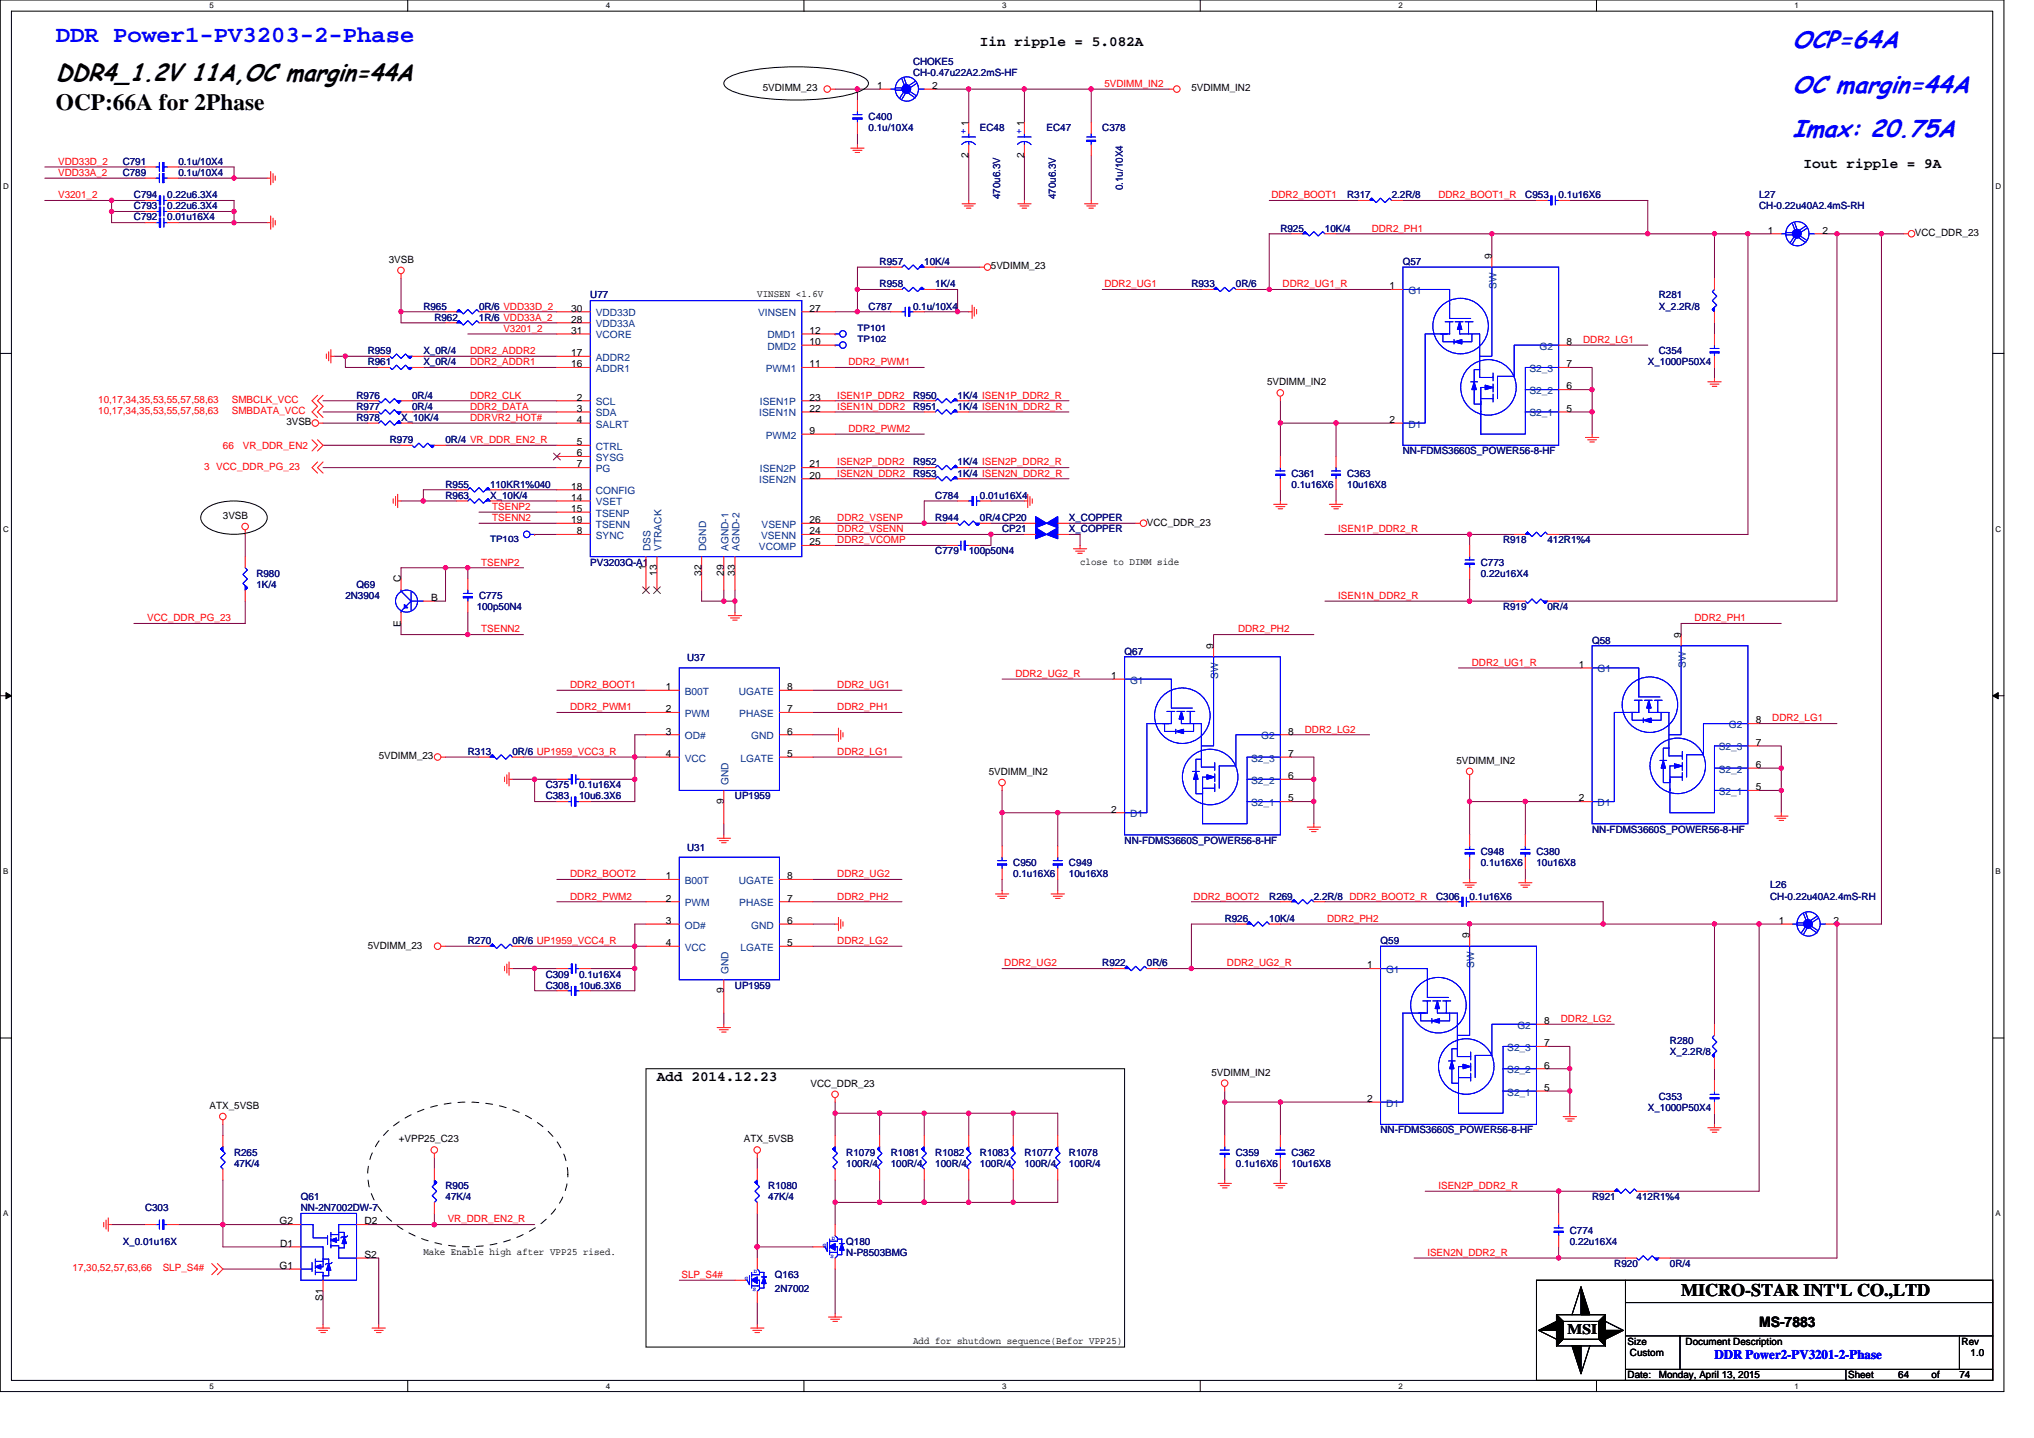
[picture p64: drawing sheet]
<svg xmlns="http://www.w3.org/2000/svg" width="297mm" height="210mm" viewBox="0 0 297 210" stroke-linecap="round" stroke-linejoin="round" font-family="sans-serif">
<defs><g id="words">
<text font-size="3.6" x="8.2" y="11.9">DDR4_1.2V 11A,OC margin=44A</text>
<g font-size="3.6" fill="#00f">
<text x="261.8" y="7">OCP=64A</text>
<text x="261.8" y="13.5">OC margin=44A</text>
<text x="261.8" y="20">Imax: 20.75A</text>
</g>
<text font-size="3.4" fill="#00f" x="8.2" y="6.1">DDR Power1-PV3203-2-Phase</text>
<text font-size="3.4" x="8.2" y="16.1">OCP:66A for 2Phase</text>
<text font-size="2.6" x="245.5" y="189.3">MICRO-STAR INT'L CO.,LTD</text>
<g font-size="2.1">
<text x="143.1" y="6.6">Iin ripple = 5.082A</text>
<text x="263.4" y="24.5">Iout ripple = 9A</text>
<text x="95.9" y="157.8">Add 2014.12.23</text>
<text x="228.9" y="194.9">MSI</text>
<text x="256.9" y="193.8">MS-7883</text>
</g>
<text font-size="1.9" fill="#00f" x="250.4" y="198.5">DDR Power2-PV3201-2-Phase</text>
<g font-size="1.5" fill="#000080">
<text x="133.3" y="9.4">CHOKE5</text>
<text x="133.3" y="11.1">CH-0.47u22A2.2mS-HF</text>
<text x="126.8" y="17.6">C400</text>
<text x="126.8" y="19.2">0.1u/10X4</text>
<text x="143.1" y="19.2">EC48</text>
<text x="152.8" y="19.2">EC47</text>
<text x="161" y="19.2">C378</text>
<text x="17.9" y="25.7">C789</text>
<text x="17.9" y="24.1">C791</text>
<text x="19.6" y="29">C794</text>
<text x="24.4" y="29">0.22u6.3X4</text>
<text x="26.1" y="25.7">0.1u/10X4</text>
<text x="26.1" y="24.1">0.1u/10X4</text>
<text x="146.1" y="29.1" transform="rotate(-90 146.1 29.1)">470u6.3V</text>
<text x="154.2" y="29.1" transform="rotate(-90 154.2 29.1)">470u6.3V</text>
<text x="164" y="27.8" transform="rotate(-90 164 27.8)">0.1u/10X4</text>
<text x="196.7" y="29">R317</text>
<text x="203.2" y="29">2.2R/8</text>
<text x="222.8" y="29">C953</text>
<text x="227.6" y="29">0.1u16X6</text>
<text x="256.9" y="29">L27</text>
<text x="19.6" y="30.6">C793</text>
<text x="19.6" y="32.2">C792</text>
<text x="24.4" y="30.6">0.22u6.3X4</text>
<text x="24.4" y="32.2">0.01u16X4</text>
<text x="187" y="33.8">R925</text>
<text x="193.5" y="33.8">10K/4</text>
<text x="256.9" y="30.6">CH-0.22u40A2.4mS-RH</text>
<text x="128.5" y="38.7">R957</text>
<text x="128.5" y="42">R958</text>
<text x="135" y="38.7">10K/4</text>
<text x="136.6" y="42">1K/4</text>
<text x="174" y="42">R933</text>
<text x="180.5" y="42">0R/6</text>
<text x="204.9" y="38.7">Q57</text>
<text x="61.8" y="45.2">R965</text>
<text x="63.4" y="46.8">R962</text>
<text x="70" y="46.8">1R/6 VDD33A_2</text>
<text x="70" y="45.2">0R/6 VDD33D_2</text>
<text x="86.2" y="43.6">U77</text>
<text x="126.8" y="45.2">C787</text>
<text x="133.3" y="45.2">0.1u/10X4</text>
<text x="242.2" y="43.6">R281</text>
<text x="242.2" y="45.2">X_2.2R/8</text>
<text x="53.7" y="53.3">R961</text>
<text x="53.7" y="51.7">R959</text>
<text x="61.8" y="53.3">X_0R/4</text>
<text x="61.8" y="51.7">X_0R/4</text>
<text x="240.6" y="53.3">X_1000P50X4</text>
<text x="242.2" y="51.7">C354</text>
<text x="52.1" y="59.8">R977</text>
<text x="52.1" y="58.2">R976</text>
<text x="60.2" y="59.8">0R/4</text>
<text x="60.2" y="58.2">0R/4</text>
<text x="133.3" y="59.8">R951</text>
<text x="133.3" y="58.2">R950</text>
<text x="139.8" y="59.8">1K/4 ISEN1N_DDR2_R</text>
<text x="139.8" y="58.2">1K/4 ISEN1P_DDR2_R</text>
<text x="52.1" y="61.5">R978</text>
<text x="56.9" y="64.7">R979</text>
<text x="58.6" y="61.5">X_10K/4</text>
<text x="65.1" y="64.7">0R/4 VR_DDR_EN2_R</text>
<text x="65.1" y="71.2">R955</text>
<text x="71.6" y="71.2">110KR1%040</text>
<text x="133.3" y="68">R952</text>
<text x="133.3" y="69.6">R953</text>
<text x="139.8" y="68">1K/4 ISEN2P_DDR2_R</text>
<text x="139.8" y="69.6">1K/4 ISEN2N_DDR2_R</text>
<text x="188.6" y="69.6">C361</text>
<text x="188.6" y="71.2">0.1u16X6</text>
<text x="196.7" y="69.6">C363</text>
<text x="196.7" y="71.2">10u16X8</text>
<text x="204.9" y="66.3">NN-FDMS3660S_POWER56-8-HF</text>
<text x="65.1" y="72.8">R963</text>
<text x="71.6" y="72.8">X_10K/4</text>
<text x="136.6" y="76.1">R944</text>
<text x="136.6" y="72.8">C784</text>
<text x="143.1" y="76.1">0R/4CP20</text>
<text x="143.1" y="72.8">0.01u16X4</text>
<text x="146.3" y="77.7">CP21</text>
<text x="156.1" y="77.7">X_COPPER</text>
<text x="156.1" y="76.1">X_COPPER</text>
<text x="86.2" y="82.6">PV3203Q-A1</text>
<text x="136.6" y="81">C779</text>
<text x="141.5" y="81">100p50N4</text>
<text x="216.3" y="82.6">C773</text>
<text x="219.5" y="79.4">R918</text>
<text x="226" y="79.4">412R1%4</text>
<text x="37.4" y="84.2">R980</text>
<text x="37.4" y="85.9">1K/4</text>
<text x="50.4" y="87.5">2N3904</text>
<text x="52.1" y="85.9">Q69</text>
<text x="69.6" y="89.1">100p50N4</text>
<text x="70" y="87.5">C775</text>
<text x="216.3" y="84.2">0.22u16X4</text>
<text x="219.5" y="89.1">R919</text>
<text x="226" y="89.1">0R/4</text>
<text x="164.2" y="95.6">Q67</text>
<text x="232.5" y="94">Q58</text>
<text x="100.3" y="96.6">U37</text>
<text x="68.3" y="110.2">R313</text>
<text x="74.8" y="110.2">0R/6 UP1959_VCC3_R</text>
<text x="79.7" y="115.1">C375</text>
<text x="79.7" y="116.7">C383</text>
<text x="84.6" y="115.1">0.1u16X4</text>
<text x="84.6" y="116.7">10u6.3X6</text>
<text x="107.3" y="116.7">UP1959</text>
<text x="100.3" y="124.2">U31</text>
<text x="164.2" y="123.2">NN-FDMS3660S_POWER56-8-HF</text>
<text x="216.3" y="124.9">C948</text>
<text x="224.4" y="124.9">C380</text>
<text x="232.5" y="121.6">NN-FDMS3660S_POWER56-8-HF</text>
<text x="148" y="126.5">C950</text>
<text x="148" y="128.1">0.1u16X6</text>
<text x="156.1" y="126.5">C949</text>
<text x="156.1" y="128.1">10u16X8</text>
<text x="185.4" y="131.4">R269</text>
<text x="191.9" y="131.4">2.2R/8 DDR2_BOOT2_R</text>
<text x="209.7" y="131.4">C306</text>
<text x="214.6" y="131.4">0.1u16X6</text>
<text x="216.3" y="126.5">0.1u16X6</text>
<text x="224.4" y="126.5">10u16X8</text>
<text x="258.5" y="129.7">L26</text>
<text x="258.5" y="131.4">CH-0.22u40A2.4mS-RH</text>
<text x="68.3" y="137.9">R270</text>
<text x="74.8" y="137.9">0R/6 UP1959_VCC4_R</text>
<text x="178.9" y="134.6">R926</text>
<text x="185.4" y="134.6">10K/4</text>
<text x="201.6" y="137.9">Q59</text>
<text x="79.7" y="142.7">C309</text>
<text x="84.6" y="142.7">0.1u16X4</text>
<text x="161" y="141.1">R922</text>
<text x="167.5" y="141.1">0R/6</text>
<text x="79.7" y="144.4">C308</text>
<text x="84.6" y="144.4">10u6.3X6</text>
<text x="107.3" y="144.4">UP1959</text>
<text x="243.9" y="152.5">R280</text>
<text x="243.9" y="154.1">X_2.2R/8</text>
<text x="242.2" y="160.6">C353</text>
<text x="201.6" y="165.5">NN-FDMS3660S_POWER56-8-HF</text>
<text x="240.6" y="162.2">X_1000P50X4</text>
<text x="34.2" y="168.8">R265</text>
<text x="34.2" y="170.4">47K/4</text>
<text x="65.1" y="173.6">R905</text>
<text x="112.2" y="173.6">R1080</text>
<text x="123.6" y="168.8">R1079</text>
<text x="123.6" y="170.4">100R/4</text>
<text x="130.1" y="168.8">R1081</text>
<text x="130.1" y="170.4">100R/4</text>
<text x="136.6" y="168.8">R1082</text>
<text x="136.6" y="170.4">100R/4</text>
<text x="143.1" y="168.8">R1083</text>
<text x="143.1" y="170.4">100R/4</text>
<text x="149.6" y="168.8">R1077</text>
<text x="149.6" y="170.4">100R/4</text>
<text x="156.1" y="168.8">R1078</text>
<text x="156.1" y="170.4">100R/4</text>
<text x="180.5" y="168.8">C359</text>
<text x="180.5" y="170.4">0.1u16X6</text>
<text x="188.6" y="168.8">C362</text>
<text x="188.6" y="170.4">10u16X8</text>
<text x="21.2" y="176.9">C303</text>
<text x="43.9" y="175.3">Q61</text>
<text x="43.9" y="176.9">NN-2N7002DW-7</text>
<text x="65.1" y="175.3">47K/4</text>
<text x="112.2" y="175.3">47K/4</text>
<text x="232.5" y="175.3">R921</text>
<text x="239" y="175.3">412R1%4</text>
<text x="17.9" y="181.8">X_0.01u16X</text>
<text x="123.6" y="181.8">Q180</text>
<text x="123.6" y="183.4">N-P8503BMG</text>
<text x="229.3" y="180.1">C774</text>
<text x="229.3" y="181.8">0.22u16X4</text>
<text x="235.8" y="185">R920</text>
<text x="243.9" y="185">0R/4</text>
<text x="113.2" y="186.6">Q163</text>
<text x="113.2" y="188.6">2N7002</text>
</g>
<g font-size="1.5">
<text x="111.4" y="13.4">5VDIMM_23</text>
<text x="128.1" y="13">1</text>
<text x="136.1" y="13">2</text>
<text x="174" y="13.4">5VDIMM_IN2</text>
<text x="141.5" y="23.1" transform="rotate(-90 141.5 23.1)">2</text>
<text x="149.6" y="23.1" transform="rotate(-90 149.6 23.1)">2</text>
<text x="258.2" y="34.1">1</text>
<text x="266.2" y="34.1">2</text>
<text x="279.7" y="34.5">VCC_DDR_23</text>
<text x="56.8" y="38.4">3VSB</text>
<text x="144.7" y="39.3">5VDIMM_23</text>
<text x="217.8" y="37.9" transform="rotate(-90 217.8 37.9)">9</text>
<text x="83.4" y="45.5">30</text>
<text x="83.4" y="47.1">28</text>
<text x="110.6" y="43.4">VINSEN &lt;1.6V</text>
<text x="118.2" y="45.5">27</text>
<text x="202.9" y="42.2">1</text>
<text x="83.4" y="52">17</text>
<text x="83.4" y="53.6">16</text>
<text x="83.4" y="48.7">31</text>
<text x="118.2" y="53.6">11</text>
<text x="118.2" y="50.4">10</text>
<text x="118.2" y="48.7">12</text>
<text x="228.8" y="53.6">7</text>
<text x="228.8" y="50.4">8</text>
<text x="84.2" y="58.5">2</text>
<text x="118.2" y="58.5">23</text>
<text x="185" y="56.3">5VDIMM_IN2</text>
<text x="228.8" y="56.9">6</text>
<text x="41.8" y="62.1">3VSB</text>
<text x="84.2" y="61.8">4</text>
<text x="84.2" y="65">5</text>
<text x="84.2" y="60.1">3</text>
<text x="118.2" y="63.4">9</text>
<text x="118.2" y="60.1">22</text>
<text x="202.9" y="61.8">2</text>
<text x="228.8" y="60.1">5</text>
<text x="83.4" y="71.5">18</text>
<text x="84.2" y="68.3">7</text>
<text x="84.2" y="66.6">6</text>
<text x="118.2" y="68.3">21</text>
<text x="118.2" y="69.9">20</text>
<text x="32.6" y="75.8">3VSB</text>
<text x="83.4" y="76.4">19</text>
<text x="83.4" y="74.8">15</text>
<text x="83.4" y="73.1">14</text>
<text x="118.2" y="76.4">26</text>
<text x="167.5" y="76.8">VCC_DDR_23</text>
<text x="84.2" y="78">8</text>
<text x="94.3" y="83.2" transform="rotate(-90 94.3 83.2)">1</text>
<text x="118.2" y="78">24</text>
<text x="118.2" y="79.6">25</text>
<text x="157.7" y="82.4">close to DIMM side</text>
<text x="58.5" y="85" transform="rotate(-90 58.5 85)">C</text>
<text x="63" y="87.8">B</text>
<text x="95.9" y="84.1" transform="rotate(-90 95.9 84.1)">13</text>
<text x="102.4" y="84.1" transform="rotate(-90 102.4 84.1)">32</text>
<text x="105.7" y="84.1" transform="rotate(-90 105.7 84.1)">29</text>
<text x="107.3" y="84.1" transform="rotate(-90 107.3 84.1)">33</text>
<text x="58.5" y="91.5" transform="rotate(-90 58.5 91.5)">E</text>
<text x="177.2" y="94.8" transform="rotate(-90 177.2 94.8)">9</text>
<text x="245.5" y="93.2" transform="rotate(-90 245.5 93.2)">9</text>
<text x="97.2" y="100.8">1</text>
<text x="115" y="100.8">8</text>
<text x="162.3" y="99.1">1</text>
<text x="230.5" y="97.5">1</text>
<text x="97.2" y="104">2</text>
<text x="97.2" y="107.3">3</text>
<text x="115" y="104">7</text>
<text x="115" y="107.3">6</text>
<text x="188.1" y="107.3">8</text>
<text x="256.4" y="105.6">8</text>
<text x="55.3" y="110.9">5VDIMM_23</text>
<text x="97.2" y="110.5">4</text>
<text x="115" y="110.5">5</text>
<text x="144.4" y="113.2">5VDIMM_IN2</text>
<text x="188.1" y="113.8">6</text>
<text x="188.1" y="110.5">7</text>
<text x="212.7" y="111.5">5VDIMM_IN2</text>
<text x="256.4" y="112.1">6</text>
<text x="256.4" y="108.9">7</text>
<text x="105.7" y="117.4" transform="rotate(-90 105.7 117.4)">9</text>
<text x="162.3" y="118.7">2</text>
<text x="188.1" y="117">5</text>
<text x="230.5" y="117">2</text>
<text x="256.4" y="115.4">5</text>
<text x="97.2" y="128.4">1</text>
<text x="97.2" y="131.7">2</text>
<text x="115" y="131.7">7</text>
<text x="115" y="128.4">8</text>
<text x="97.2" y="134.9">3</text>
<text x="115" y="134.9">6</text>
<text x="214.6" y="137" transform="rotate(-90 214.6 137)">9</text>
<text x="259.8" y="134.9">1</text>
<text x="267.8" y="134.9">2</text>
<text x="53.7" y="138.5">5VDIMM_23</text>
<text x="97.2" y="138.2">4</text>
<text x="115" y="138.2">5</text>
<text x="199.6" y="141.4">1</text>
<text x="105.7" y="145" transform="rotate(-90 105.7 145)">9</text>
<text x="225.5" y="149.5">8</text>
<text x="225.5" y="152.8">7</text>
<text x="30.6" y="161.9">ATX_5VSB</text>
<text x="118.4" y="158.7">VCC_DDR_23</text>
<text x="176.9" y="157.1">5VDIMM_IN2</text>
<text x="199.6" y="160.9">2</text>
<text x="225.5" y="159.3">5</text>
<text x="225.5" y="156">6</text>
<text x="58.2" y="166.8">+VPP25_C23</text>
<text x="108.6" y="166.8">ATX_5VSB</text>
<text x="40.8" y="178.8">G2</text>
<text x="53.2" y="178.8">D2</text>
<text x="40.8" y="185.3">G1</text>
<text x="40.9" y="182.1">D1</text>
<text x="53.2" y="183.7">S2</text>
<text x="61.8" y="183.2">Make Enable high after VPP25 rised.</text>
<text x="47.2" y="189.9" transform="rotate(-90 47.2 189.9)">S1</text>
<text x="133.3" y="196.2">Add for shutdown sequence(Befor VPP25)</text>
<text x="237.7" y="196.4">Size</text>
<text x="246.2" y="196.4">Document Description</text>
<text x="286.5" y="196.4">Rev</text>
<text x="237.7" y="201.3">Date:</text>
<text x="238" y="198">Custom</text>
<text x="242.2" y="201.3">Monday, April 13, 2015</text>
<text x="269.9" y="201.3">Sheet</text>
<text x="277.2" y="201.3">64</text>
<text x="282.1" y="201.3">of</text>
<text x="286.1" y="201.3">74</text>
<text x="287.8" y="198">1.0</text>
</g>
<g font-size="1.5" fill="#f00">
<text x="161.3" y="12.7">5VDIMM_IN2</text>
<text x="8.5" y="29">V3201_2</text>
<text x="8.5" y="25.7">VDD33A_2</text>
<text x="8.5" y="24.1">VDD33D_2</text>
<text x="185.7" y="29">DDR2_BOOT1</text>
<text x="210.1" y="29">DDR2_BOOT1_R</text>
<text x="200.3" y="33.8">DDR2_PH1</text>
<text x="161.3" y="42">DDR2_UG1</text>
<text x="187.3" y="42">DDR2_UG1_R</text>
<text x="68.6" y="53.3">DDR2_ADDR1</text>
<text x="68.6" y="51.7">DDR2_ADDR2</text>
<text x="73.5" y="48.5">V3201_2</text>
<text x="123.9" y="53.3">DDR2_PWM1</text>
<text x="231.2" y="50.1">DDR2_LG1</text>
<text x="14.3" y="58.9">10,17,34,35,53,55,57,58,63</text>
<text x="33.9" y="58.9">SMBCLK_VCC</text>
<text x="68.6" y="58.2">DDR2_CLK</text>
<text x="68.6" y="59.8">DDR2_DATA</text>
<text x="122.3" y="59.8">ISEN1N_DDR2</text>
<text x="122.3" y="58.2">ISEN1P_DDR2</text>
<text x="14.3" y="60.5">10,17,34,35,53,55,57,58,63</text>
<text x="32.6" y="65.5">66</text>
<text x="33.9" y="60.5">SMBDATA_VCC</text>
<text x="35.5" y="65.5">VR_DDR_EN2</text>
<text x="68.6" y="61.5">DDRVR2_HOT#</text>
<text x="123.9" y="63.1">DDR2_PWM2</text>
<text x="29.8" y="68.6">3 VCC_DDR_PG_23</text>
<text x="122.3" y="69.6">ISEN2N_DDR2</text>
<text x="122.3" y="68">ISEN2P_DDR2</text>
<text x="71.9" y="76.1">TSENN2</text>
<text x="71.9" y="74.5">TSENP2</text>
<text x="122.3" y="77.7">DDR2_VSENN</text>
<text x="122.3" y="76.1">DDR2_VSENP</text>
<text x="195.4" y="77.7">ISEN1P_DDR2_R</text>
<text x="70.3" y="82.6">TSENP2</text>
<text x="122.3" y="79.3">DDR2_VCOMP</text>
<text x="195.4" y="87.5">ISEN1N_DDR2_R</text>
<text x="21.5" y="90.7">VCC_DDR_PG_23</text>
<text x="70.3" y="92.4">TSENN2</text>
<text x="180.8" y="92.4">DDR2_PH2</text>
<text x="247.5" y="90.7">DDR2_PH1</text>
<text x="83.3" y="100.5">DDR2_BOOT1</text>
<text x="122.3" y="100.5">DDR2_UG1</text>
<text x="148.3" y="98.8">DDR2_UG2_R</text>
<text x="214.9" y="97.2">DDR2_UG1_R</text>
<text x="83.3" y="103.7">DDR2_PWM1</text>
<text x="122.3" y="103.7">DDR2_PH1</text>
<text x="190.6" y="107">DDR2_LG2</text>
<text x="258.8" y="105.3">DDR2_LG1</text>
<text x="122.3" y="110.2">DDR2_LG1</text>
<text x="83.3" y="128.1">DDR2_BOOT2</text>
<text x="83.3" y="131.4">DDR2_PWM2</text>
<text x="122.3" y="128.1">DDR2_UG2</text>
<text x="122.3" y="131.4">DDR2_PH2</text>
<text x="174.3" y="131.4">DDR2_BOOT2</text>
<text x="122.3" y="137.9">DDR2_LG2</text>
<text x="193.8" y="134.6">DDR2_PH2</text>
<text x="146.7" y="141.1">DDR2_UG2</text>
<text x="179.2" y="141.1">DDR2_UG2_R</text>
<text x="227.9" y="149.2">DDR2_LG2</text>
<text x="210.1" y="173.6">ISEN2P_DDR2_R</text>
<text x="65.4" y="178.5">VR_DDR_EN2_R</text>
<text x="10.6" y="185.7">17,30,52,57,63,66</text>
<text x="23.8" y="185.7">SLP_S4#</text>
<text x="208.4" y="183.4">ISEN2N_DDR2_R</text>
<text x="99.5" y="186.6">SLP_S4#</text>
</g>
<g font-size="1.5" fill="#00f">
<text x="141.1" y="19.5" transform="rotate(-90 141.1 19.5)">+ 1</text>
<text x="149.2" y="19.5" transform="rotate(-90 149.2 19.5)">+ 1</text>
</g>
<g font-size="1.5" fill="#004080">
<text x="87" y="46.2">VDD33D</text>
<text x="87" y="47.8">VDD33A</text>
<text x="110.7" y="46.2">VINSEN</text>
<text x="205.7" y="42.9">G1</text>
<text x="218.5" y="42.2" transform="rotate(-90 218.5 42.2)">SW</text>
<text x="87" y="52.7">ADDR2</text>
<text x="87" y="49.4">VCORE</text>
<text x="112.1" y="51.1">DMD2</text>
<text x="112.1" y="49.4">DMD1</text>
<text x="224.8" y="51.1">G2</text>
<text x="87" y="54.3">ADDR1</text>
<text x="87" y="59.2">SCL</text>
<text x="111" y="59.2">ISEN1P</text>
<text x="111.8" y="54.3">PWM1</text>
<text x="223.3" y="57.6">S2_2</text>
<text x="223.3" y="54.3">S2_3</text>
<text x="87" y="62.4">SALRT</text>
<text x="87" y="65.7">CTRL</text>
<text x="87" y="60.8">SDA</text>
<text x="110.9" y="60.8">ISEN1N</text>
<text x="111.8" y="64.1">PWM2</text>
<text x="205.7" y="62.4">D1</text>
<text x="223.3" y="60.8">S2_1</text>
<text x="87" y="68.9">PG</text>
<text x="87" y="67.3">SYSG</text>
<text x="110.9" y="70.6">ISEN2N</text>
<text x="111" y="68.9">ISEN2P</text>
<text x="87" y="77.1">TSENN</text>
<text x="87" y="75.4">TSENP</text>
<text x="87" y="73.8">VSET</text>
<text x="87" y="72.2">CONFIG</text>
<text x="111.2" y="77.1">VSENP</text>
<text x="87" y="78.7">SYNC</text>
<text x="95" y="80.5" transform="rotate(-90 95 80.5)">DSS</text>
<text x="96.6" y="80.5" transform="rotate(-90 96.6 80.5)">VTRACK</text>
<text x="103.1" y="80.5" transform="rotate(-90 103.1 80.5)">DGND</text>
<text x="106.4" y="80.5" transform="rotate(-90 106.4 80.5)">AGND-1</text>
<text x="108" y="80.5" transform="rotate(-90 108 80.5)">AGND-2</text>
<text x="110.8" y="80.3">VCOMP</text>
<text x="111.1" y="78.7">VSENN</text>
<text x="100" y="101.5">B00T</text>
<text x="107.9" y="101.5">UGATE</text>
<text x="165" y="99.8">G1</text>
<text x="177.9" y="99.1" transform="rotate(-90 177.9 99.1)">SW</text>
<text x="233.3" y="98.2">G1</text>
<text x="246.2" y="97.5" transform="rotate(-90 246.2 97.5)">SW</text>
<text x="100" y="104.7">PWM</text>
<text x="100" y="107.9">OD#</text>
<text x="108" y="104.7">PHASE</text>
<text x="109.7" y="107.9">GND</text>
<text x="184.2" y="107.9">G2</text>
<text x="252.5" y="106.3">G2</text>
<text x="100" y="111.2">VCC</text>
<text x="108.1" y="111.2">LGATE</text>
<text x="182.7" y="111.2">S2_3</text>
<text x="251" y="112.8">S2_2</text>
<text x="251" y="109.6">S2_3</text>
<text x="106.4" y="114.6" transform="rotate(-90 106.4 114.6)">GND</text>
<text x="165" y="119.3">D1</text>
<text x="182.7" y="117.7">S2_1</text>
<text x="182.7" y="114.4">S2_2</text>
<text x="233.3" y="117.7">D1</text>
<text x="251" y="116.1">S2_1</text>
<text x="100" y="129.1">B00T</text>
<text x="107.9" y="129.1">UGATE</text>
<text x="100" y="132.3">PWM</text>
<text x="100" y="135.6">OD#</text>
<text x="108" y="132.3">PHASE</text>
<text x="109.7" y="135.6">GND</text>
<text x="100" y="138.8">VCC</text>
<text x="106.4" y="142.3" transform="rotate(-90 106.4 142.3)">GND</text>
<text x="108.1" y="138.8">LGATE</text>
<text x="202.4" y="142.1">G1</text>
<text x="215.3" y="141.4" transform="rotate(-90 215.3 141.4)">SW</text>
<text x="220.1" y="153.5">S2_3</text>
<text x="221.6" y="150.2">G2</text>
<text x="202.4" y="161.6">D1</text>
<text x="220.1" y="160">S2_1</text>
<text x="220.1" y="156.7">S2_2</text>
</g>
<g font-size="1.3" fill="#000080">
<text x="125.2" y="48.3">TP101</text>
<text x="125.2" y="49.9">TP102</text>
<text x="71.6" y="79.2">TP103</text>
</g>
<g font-size="1.2">
<text x="30.6" y="1.2">5</text>
<text x="88.5" y="1.2">4</text>
<text x="146.3" y="1.2">3</text>
<text x="204.2" y="1.2">2</text>
<text x="262.1" y="1.2">1</text>
<text x=".5" y="27.6">D</text>
<text x="291.4" y="27.6">D</text>
<text x=".5" y="77.6">C</text>
<text x="291.4" y="77.6">C</text>
<text x=".5" y="127.6">B</text>
<text x="291.4" y="127.6">B</text>
<text x=".5" y="177.6">A</text>
<text x="291.4" y="177.6">A</text>
<text x="30.6" y="202.8">5</text>
<text x="88.5" y="202.8">4</text>
<text x="146.3" y="202.8">3</text>
<text x="204.2" y="202.8">2</text>
<text x="262.1" y="202.8">1</text>
</g>
<g font-size=".8" fill="#00f">
<text x="110.1" y="185.9">D</text>
<text x="120.2" y="182.1">G</text>
<text x="121.3" y="183.7">S</text>
<text x="121.5" y="181.1">D</text>
<text x="108.8" y="186.9">G</text>
<text x="109.9" y="188.6">S</text>
</g>
</g></defs>
<path d="M0 0h292.6v203.2h-292.6zM1.7 1.6h289.3v200h-289.3z" fill="none" stroke="#000" stroke-width=".15"/>
<g fill="#fff">
<path d="M30.6 .2h.6v1.3h-.6z"/>
<path d="M30.6 201.8h.6v1.3h-.6z"/>
</g>
<path d="M59.5 0v1.6M59.5 201.6v1.6" fill="none" stroke="#000" stroke-width=".15"/>
<g fill="#fff">
<path d="M88.5 .2h.6v1.3h-.6z"/>
<path d="M88.5 201.8h.6v1.3h-.6z"/>
</g>
<path d="M117.4 0v1.6M117.4 201.6v1.6" fill="none" stroke="#000" stroke-width=".15"/>
<g fill="#fff">
<path d="M146.3 .2h.7v1.3h-.7z"/>
<path d="M146.3 201.8h.7v1.3h-.7z"/>
</g>
<path d="M175.3 0v1.6M175.3 201.6v1.6" fill="none" stroke="#000" stroke-width=".15"/>
<g fill="#fff">
<path d="M204.2 .2h.6v1.3h-.6z"/>
<path d="M204.2 201.8h.6v1.3h-.6z"/>
</g>
<path d="M233.1 0v1.6M233.1 201.6v1.6" fill="none" stroke="#000" stroke-width=".15"/>
<g fill="#fff">
<path d="M262.1 .2h.6v1.3h-.6z"/>
<path d="M262.1 201.8h.6v1.3h-.6z"/>
<path d="M.5 26.6h.8v1.3h-.8z"/>
<path d="M291.4 26.6h.9v1.3h-.9z"/>
<path d="M.5 76.6h.8v1.3h-.8z"/>
<path d="M291.4 76.6h.9v1.3h-.9z"/>
</g>
<path d="M0 51.6h1.7M291 51.6h1.6" fill="none" stroke="#000" stroke-width=".15"/>
<g fill="#fff">
<path d="M.5 126.6h.7v1.3h-.7z"/>
<path d="M291.4 126.6h.8v1.3h-.8z"/>
</g>
<path d="M0 101.6h1.7M291 101.6h1.6" fill="none" stroke="#000" stroke-width=".15"/>
<path d="M.9 101.1l.8 .5-.8 .4zM291 101.6l.8-.5v.9z" fill="#000" stroke="#000" stroke-width=".15"/>
<g fill="#fff">
<path d="M.5 176.6h.7v1.2h-.7z"/>
<path d="M291.4 176.6h.8v1.2h-.8z"/>
</g>
<g fill="none" stroke="#000" stroke-width=".15">
<path d="M106.1 11.5a13.3 13.3 0 0 1 5.7-1.5 36.1 36.1 0 0 1 13.3 .9 2.08 2.08 0 0 1 1.7 1.3 2.09 2.09 0 0 1-1.7 1.3 35.9 35.9 0 0 1-14.6 .7 11.7 11.7 0 0 1-4.4-1.3l-.3-.4-.1-.3 .1-.4zM29.7 74.6a6.1 6.1 0 0 1 4.5-1.4 6.1 6.1 0 0 1 4.4 1.4 1.46 1.46 0 0 1-.4 2.3 8.1 8.1 0 0 1-8.1 0 1.51 1.51 0 0 1-.4-2.3zM0 151.6h1.7M94.3 156.1h69.9v40.6h-69.9zM291 151.6h1.6M224.4 186.9h66.6v14.7h-66.6zM224.7 194.3l2.6 1.3M227.3 192h7.2v4.5h-7.2zM227.3 192l1 1M228.3 193h5.2v2.6h-5.2zM228.3 195.6l-1 .9M230.9 187.9l-1.3 4.1"/>
<path d="M232.2 196.5l-1.3 4.1M233.5 195.6l1 .9M234.5 193l2.6 1.3M234.5 192l-1 1M237.4 190.2h53.6M237.4 186.9v14.7M237.4 200h53.6M237.4 195.1h53.6M245.3 195.1v4.9M269.6 200v1.6M286.1 195.1v4.9"/>
</g>
<g fill="none" stroke="#800040" stroke-width=".15">
<path d="M122 13h3.2M125.2 13h3.3M125.2 19.5v1.6M125.2 13v1.6M136.6 13h4.9M141.5 13h8.1M141.5 13v4.9M149.6 13v4.9M149.6 13h9.8M159.4 13v4.9M159.4 13h11.3M6.5 29.3h9.8"/>
<path d="M6.5 26h14.7M6.5 24.4h14.7M16.3 30.9v1.6h4.9M16.3 29.3v1.6M16.3 30.9h4.9M16.3 29.3h4.9M26.1 32.5h8.1M26.1 24.4h8.1v1.6h-8.1M26.1 30.9h8.1M26.1 29.3h8.1v1.6M34.2 26h4.8M34.2 32.5h4.8"/>
<path d="M34.2 30.9v1.6M130.1 39h-4.9v3.3M136.6 39h6.5M141.5 22.8v6.5M149.6 22.8v6.5M159.4 22.8v6.5M185.4 29.3h13M188.6 34.1h-3.2v8.2M195.1 34.1h22.8v3.3M204.9 29.3h19.5M229.3 29.3h11.3v4.8h-22.7M240.6 34.1h9.8"/>
<path d="M250.4 34.1v6.5M250.4 34.1h4.9M255.3 34.1h3.2M255.3 34.1v43.9h-27.7M266.6 34.1h1.7M268.3 34.1h9.7M268.3 34.1v53.7h-40.7M274.8 34.1v100.8h-6.5v48.8h-24.4M47.2 58.5h6.5M48.8 52h1.6v1.7h4.9M50.4 52h4.9M58.6 45.5h6.5"/>
<path d="M58.6 40.6v4.9M58.6 45.5v1.6h6.5M60.2 58.5h21.1M61.8 53.7h19.5M61.8 52h19.5M68.3 48.8h13M71.6 47.1h9.7M71.6 45.5h9.7M122 45.5h3.2M122 53.7h13M122 58.5h13M125.2 42.3v3.2"/>
<path d="M125.2 45.5h4.9M125.2 42.3h4.9M135 45.5h4.8M136.6 42.3h3.2v3.2M139.8 45.5h1.7M141.5 58.5h14.6M161 42.3h14.6M182.1 42.3h3.3M185.4 42.3h17.8M187 58.5v3.3M229.3 53.7h3.2v3.2M229.3 50.4h11.3"/>
<path d="M229.3 56.9h3.2v3.3M250.4 47.1v1.7M250.4 53.7v1.6M35.8 78v3.3M47.2 60.2h6.5M47.2 61.8h6.5M47.2 65h11.4M47.2 68.3h34.1M58.6 73.2h3.2M60.2 60.2h21.1M60.2 61.8h21.1M61.8 73.2h4.9"/>
<path d="M65.1 65h16.2M66.7 71.5h-4.9v1.7M70 76.4h11.3M70 74.8h11.3M73.2 71.5h8.1M73.2 73.2h8.1M78.1 78h3.2M122 63.4h13M122 60.2h13M122 69.9h13M122 68.3h13M122 78h22.7"/>
<path d="M122 76.4h13M122 79.7h16.2M135 76.4h3.2M139.8 73.2h-4.8v3.2M141.5 60.2h14.6M141.5 69.9h14.6M141.5 68.3h14.6M144.7 73.2h4.9M144.7 76.4h4.9M144.7 78v1.7h-1.6M144.7 78h4.9M156.1 78h1.6v1.7"/>
<path d="M156.1 76.4h9.8M187 61.8h8.1M187 71.5v1.7M187 61.8v4.9M193.5 78h21.1M195.1 61.8h8.1M195.1 71.5v1.7M195.1 61.8v4.9M214.6 78h6.5M214.6 78v1.7M229.3 60.2h3.2v3.2M35.8 87.8v3.2h-16.2"/>
<path d="M58.6 84.5v-1.6h6.5v4.9h-1.7M58.6 91v1.7h9.7M65.1 82.9h3.2M68.3 92.7h8.2M68.3 82.9h8.2M68.3 82.9v1.6M68.3 89.4v3.3M102.5 86.2v1.6h3.2M105.7 86.2v1.6M105.7 87.8h1.6M107.3 86.2v1.6M107.3 87.8v1.6"/>
<path d="M146.3 99.2h16.3M191.9 92.7h-14.7v1.6M193.5 87.8h21.1M213 97.5h17.9M214.6 87.8h6.5M214.6 84.5v3.3M260.1 91h-14.6v1.7M65.1 110.6h4.9M74.8 113.8h3.3M76.5 110.6h16.2M78.1 113.8h3.2M78.1 113.8v3.3h3.2"/>
<path d="M81.3 100.8h13M81.3 104h13M86.2 113.8h6.5M92.7 110.6h1.6M92.7 110.6v3.2M92.7 113.8v3.3h-6.5M94.3 107.3h-1.6v3.3M118.7 107.3h3.3M118.7 110.6h13M118.7 100.8h13M118.7 104h13M146.3 118.7v4.8"/>
<path d="M146.3 115.4v3.3M146.3 118.7h8.2M154.5 118.7v4.8M154.5 118.7h8.1M188.6 107.3h11.4M188.6 113.8h3.3M188.6 110.6h3.3v3.2M188.6 117.1h3.3M191.9 117.1v3.2M191.9 113.8v3.3M214.6 117.1v4.8M214.6 113.8v3.3"/>
<path d="M214.6 117.1h8.2M222.8 117.1h8.1M222.8 117.1v4.8M256.9 112.2h3.2v3.2M256.9 108.9h3.2v3.3M256.9 115.4h3.2v3.3M256.9 105.7h11.4M65.1 138.2h4.9M76.5 138.2h16.2M81.3 128.4h13M81.3 131.7h13M92.7 138.2h1.6"/>
<path d="M92.7 138.2v3.2M94.3 134.9h-1.6v3.3M105.7 120.3v1.6M118.7 134.9h3.3M118.7 138.2h13M118.7 128.4h13M118.7 131.7h13M146.3 128.4v1.6M154.5 128.4v1.6M174 131.7h13M180.5 134.9h-6.5v6.5M187 134.9h27.6v1.6"/>
<path d="M193.5 131.7h17.9M214.6 126.8v1.6M214.6 134.9h19.5M216.3 131.7h17.8v3.2M222.8 126.8v1.6M234.1 134.9h16.3M250.4 134.9v14.7M250.4 134.9h6.5M256.9 134.9h3.2M256.9 134.9v39h-16.3M74.8 141.4h3.3M78.1 141.4v3.3h3.2"/>
<path d="M78.1 141.4h3.2M86.2 141.4h6.5M92.7 141.4v3.3h-6.5M105.7 147.9v1.7M146.3 141.4h16.3M169.1 141.4h4.9M174 141.4h26M178.9 159.3v1.6M226 156.1h3.3v3.2M226 152.8h3.3v3.3M226 159.3h3.3v3.3M226 149.6h9.8"/>
<path d="M250.4 156.1v1.6M16.3 178.8h4.9M26.1 178.8h6.5M32.6 178.8v3.3h9.7M32.6 172.3v6.5M32.6 164.2v1.6M32.6 178.8h9.7M53.7 178.8h9.7M63.4 178.8h14.7M63.4 169.1v1.6M63.4 177.2v1.6M110.6 169.1v1.6"/>
<path d="M110.6 177.2v4.9M122 162.6h6.5M122 175.6h6.5M122 162.6v3.2M122 175.6v3.2M122 160.9v1.7M122 172.3v3.3M128.5 162.6v3.2M128.5 172.3v3.3M128.5 162.6h6.5M128.5 175.6h6.5M135 162.6v3.2"/>
<path d="M135 172.3v3.3M135 175.6h6.5M135 162.6h6.5M141.5 162.6h6.5M141.5 175.6h6.5M141.5 162.6v3.2M141.5 172.3v3.3M148 162.6v3.2M148 172.3v3.3M148 162.6h6.5v3.2M154.5 172.3v3.3h-6.5M178.9 170.7v1.6"/>
<path d="M178.9 160.9v4.9M178.9 160.9h8.1M187 160.9h13M187 160.9v4.9M187 170.7v1.6M208.1 173.9h19.5M227.6 173.9h6.5M227.6 173.9v3.3M250.4 162.6v1.6M32.6 185.3h9.7M47.2 188.6v4.8M53.7 183.7h1.6v9.7"/>
<path d="M99.2 186.9h8.1M110.6 190.2v3.2M110.6 182.1v1.6M110.6 182.1h8.1M122 185.3v6.5M206.5 183.7h21.1M227.6 183.7h9.8M227.6 182.1v1.6"/>
</g>
<g fill="#f0f" stroke="#f0f" stroke-width=".15">
<circle cx="256.9" cy="134.9" r=".32"/>
<circle cx="227.6" cy="183.7" r=".32"/>
<circle cx="268.3" cy="134.9" r=".32"/>
<circle cx="227.6" cy="173.9" r=".32"/>
<circle cx="78.1" cy="141.4" r=".32"/>
<circle cx="250.4" cy="134.9" r=".32"/>
<circle cx="214.6" cy="87.8" r=".32"/>
<circle cx="214.6" cy="78" r=".32"/>
<circle cx="32.5" cy="178.8" r=".32"/>
<circle cx="174" cy="141.4" r=".32"/>
<circle cx="185.4" cy="42.3" r=".31"/>
<circle cx="255.2" cy="34.1" r=".31"/>
<circle cx="195.1" cy="61.8" r=".32"/>
<circle cx="187" cy="61.8" r=".32"/>
<circle cx="274.8" cy="34.1" r=".31"/>
<circle cx="141.5" cy="13" r=".32"/>
<circle cx="149.6" cy="13" r=".32"/>
<circle cx="125.2" cy="13" r=".32"/>
<circle cx="34.2" cy="26" r=".31"/>
<circle cx="159.3" cy="13" r=".32"/>
<circle cx="250.4" cy="34.1" r=".31"/>
<circle cx="144.7" cy="78" r=".32"/>
<circle cx="135" cy="76.4" r=".32"/>
<circle cx="50.4" cy="52" r=".32"/>
<circle cx="65.1" cy="82.9" r=".31"/>
<circle cx="68.3" cy="92.6" r=".32"/>
<circle cx="68.3" cy="82.9" r=".31"/>
<circle cx="139.8" cy="45.5" r=".32"/>
<circle cx="58.5" cy="45.5" r=".32"/>
<circle cx="92.7" cy="113.8" r=".32"/>
<circle cx="92.7" cy="110.5" r=".32"/>
<circle cx="125.2" cy="45.5" r=".32"/>
<circle cx="105.7" cy="87.8" r=".32"/>
<circle cx="125.2" cy="42.3" r=".31"/>
<circle cx="16.3" cy="30.9" r=".32"/>
<circle cx="16.3" cy="29.2" r=".32"/>
<circle cx="34.2" cy="32.5" r=".32"/>
<circle cx="34.2" cy="30.9" r=".32"/>
<circle cx="61.8" cy="73.1" r=".32"/>
<circle cx="92.7" cy="141.4" r=".32"/>
<circle cx="92.7" cy="138.2" r=".32"/>
<circle cx="78.1" cy="113.8" r=".32"/>
<circle cx="107.3" cy="87.8" r=".32"/>
<circle cx="268.3" cy="34.1" r=".31"/>
<circle cx="63.4" cy="178.8" r=".32"/>
<circle cx="128.5" cy="162.6" r=".32"/>
<circle cx="122" cy="162.6" r=".32"/>
<circle cx="148" cy="162.6" r=".32"/>
<circle cx="128.5" cy="175.6" r=".32"/>
<circle cx="122" cy="175.6" r=".32"/>
<circle cx="141.5" cy="162.6" r=".32"/>
<circle cx="135" cy="175.6" r=".32"/>
<circle cx="141.5" cy="175.6" r=".32"/>
<circle cx="110.6" cy="182.1" r=".32"/>
<circle cx="148" cy="175.6" r=".32"/>
<circle cx="135" cy="162.6" r=".32"/>
<circle cx="240.6" cy="34.1" r=".31"/>
<circle cx="232.5" cy="56.9" r=".32"/>
<circle cx="232.5" cy="60.1" r=".32"/>
<circle cx="222.7" cy="117" r=".32"/>
<circle cx="214.6" cy="117" r=".32"/>
<circle cx="260.1" cy="115.4" r=".31"/>
<circle cx="260.1" cy="112.2" r=".32"/>
<circle cx="187" cy="160.9" r=".32"/>
<circle cx="178.9" cy="160.9" r=".32"/>
<circle cx="234.1" cy="134.9" r=".32"/>
<circle cx="229.2" cy="159.3" r=".32"/>
<circle cx="229.2" cy="156" r=".31"/>
<circle cx="191.8" cy="117" r=".32"/>
<circle cx="154.5" cy="118.7" r=".32"/>
<circle cx="146.3" cy="118.7" r=".32"/>
<circle cx="191.8" cy="113.8" r=".32"/>
<circle cx="217.9" cy="34.1" r=".31"/>
<circle cx="214.6" cy="134.9" r=".32"/>
</g>
<g fill="none" stroke="#f00" stroke-width=".15">
<path d="M121.3 13h.7M125.2 14.6v1.7M125.2 17.9v1.6M128.5 13h1.6M135 13h1.6M141.5 17.9v1.6M149.6 17.9v1.6M159.4 17.9v1.6M170.7 13h.7M21.2 29.3h1.6M21.2 30.9h1.6M21.2 26h1.6"/>
<path d="M21.2 32.5h1.6M21.2 24.4h1.6M24.4 29.3h1.7M24.4 30.9h1.7M24.4 26h1.7M24.4 32.5h1.7M24.4 24.4h1.7M39 32.5h.5M39 26h.5M39.5 31.5v2M39.5 25v2M39.9 31.9v1.3"/>
<path d="M39.9 25.4v1.3M40.2 32.2v.7M40.2 25.7v.6M58.6 40v.6M124.2 21.6h2M124.6 21.9h1.3M124.9 22.3h.6M125.2 21.1v.5M130.1 39h1.6M135 39h1.6M140.5 29.8h1.9M140.8 30.1h1.3"/>
<path d="M141.1 30.4h.7M141.5 29.3v.5M141.5 21.1v1.7M143.1 39h.6M148.6 29.8h2M148.9 30.1h1.4M149.3 30.4h.6M149.6 29.3v.5M149.6 21.1v1.7M158.4 29.8h1.9M158.7 30.1h1.3M159 30.4h.7"/>
<path d="M159.4 29.3v.5M159.4 21.1v1.7M188.6 34.1h1.6M193.5 34.1h1.6M198.4 29.3h1.6M203.2 29.3h1.7M217.9 37.4v1.6M224.4 29.3h1.6M227.6 29.3h1.7M258.5 34.1h1.6M265 34.1h1.6M278 34.1h.7"/>
<path d="M46.4 57.7l-.8 .8 .8 .8-.8 .9 .8 .8M47.2 57.7l-.8 .8 .8 .8-.8 .9 .8 .8M47.7 51.7v.6M48 51.4v1.3M48.3 51.1v1.9M48.3 52h.5M53.7 58.5h1.6M55.3 53.7h1.6M55.3 52h1.6M58.6 58.5h1.6M60.2 53.7h1.6M60.2 52h1.6"/>
<path d="M65.1 45.5h1.6M65.1 47.1h1.6M70 45.5h1.6M70 47.1h1.6M81.3 53.7h4.9M81.3 45.5h4.9M81.3 52h4.9M81.3 58.5h4.9M81.3 48.8h4.9M81.3 47.1h4.9M117.1 53.7h4.9M117.1 45.5h4.9"/>
<path d="M117.1 58.5h4.9M117.1 50.4h4.9M117.1 48.8h4.9M122 48.8h.1M122 50.4h.1M130.1 45.5h1.6M130.1 42.3h1.6M133.3 45.5h1.7M135 58.5h1.6M135 42.3h1.6M139.8 58.5h1.7M141.5 45.5h.5"/>
<path d="M142 44.6v1.9M142.3 44.9v1.3M142.6 45.2v.6M175.6 42.3h1.6M180.5 42.3h1.6M187 57.9v.6M203.2 42.3h1.7M227.6 53.7h1.7M227.6 50.4h1.7M227.6 56.9h1.7M249.4 55.8h2M249.7 56.1h1.3"/>
<path d="M250.1 56.4h.6M250.4 55.3v.5M250.4 40.6v1.7M250.4 45.5v1.6M250.4 48.8v1.6M250.4 52v1.7M35.8 77.4v.6M45.6 64.2l.8 .8-.8 .8M46.4 64.2l.8 .8-.8 .8M46.4 67.5l-.8 .8 .8 .8M46.5 61.8h.7M47.2 67.5l-.8 .8 .8 .8"/>
<path d="M53.7 60.2h1.6M53.7 61.8h1.6M57.4 72.8v.7M57.8 72.5v1.3M58.1 72.2v1.9M58.1 73.2h.5M58.6 65h1.6M58.6 60.2h1.6M58.6 61.8h1.6M63.4 65h1.7M66.7 71.5h1.6M66.7 73.2h1.6"/>
<path d="M71.6 71.5h1.6M71.6 73.2h1.6M78.1 78h.1M81.3 60.2h4.9M81.3 71.5h4.9M81.3 61.8h4.9M81.3 76.4h4.9M81.3 68.3h4.9M81.3 74.8h4.9M81.3 78h4.9M81.3 66.7h4.9M81.3 73.2h4.9"/>
<path d="M81.3 65h4.9M117.1 60.2h4.9M117.1 76.4h4.9M117.1 68.3h4.9M117.1 63.4h4.9M117.1 78h4.9M117.1 69.9h4.9M117.1 79.7h4.9M135 60.2h1.6M135 68.3h1.6M135 69.9h1.6M138.2 76.4h1.6"/>
<path d="M138.2 79.7h1.6M139.8 73.2h1.7M139.8 60.2h1.7M139.8 68.3h1.7M139.8 69.9h1.7M141.5 79.7h1.6M143.1 76.4h1.6M143.1 73.2h1.6M149.6 73.2h.5M149.6 76.4h1.6M149.6 78h1.6M150.1 72.2v1.9"/>
<path d="M150.4 72.5v1.3M150.7 72.8v.7M154.5 76.4h1.6M154.5 78h1.6M157.7 79.7v.4M165.9 76.4h.6M186 73.6h2M186.3 74h1.3M186.7 74.3h.6M187 73.2v.4M187 66.7v1.6M187 69.9v1.6"/>
<path d="M194.1 73.6h2M194.5 74h1.3M194.8 74.3h.6M195.1 73.2v.4M195.1 66.7v1.6M195.1 69.9v1.6M203.2 61.8h1.7M214.6 79.7v1.6M221.1 78h1.7M226 78h1.6M227.6 60.2h1.7M231.5 63.9h2"/>
<path d="M231.9 64.2h1.2M232.2 64.5h.6M232.5 63.4v.5M35.8 81.3v1.6M35.8 86.2v1.6M58.6 84.5v1.7M58.6 89.4v1.6M61.8 87.8h1.6M68.3 84.5v1.7M68.3 87.8v1.6M94.3 81.3v4.9M95.9 81.3v4.9"/>
<path d="M102.5 81.3v4.9M105.7 81.3v4.9M106.4 89.9h1.9M106.7 90.2h1.3M107 90.6h.7M107.3 89.4v.5M107.3 81.3v4.9M156.8 80.1h1.9M157.1 80.5h1.3M157.4 80.8h.6M162.6 99.2h1.6M177.2 94.3v1.6"/>
<path d="M214.6 82.9v1.6M221.1 87.8h1.7M226 87.8h1.6M230.9 97.5h1.6M245.5 92.7v1.6M64.4 110.6h.7M70 110.6h1.6M73.7 113.5v.6M74 113.1v1.3M74.3 112.8v2M74.3 113.8h.5M74.8 110.6h1.7"/>
<path d="M81.3 117.1h1.6M81.3 113.8h1.6M84.6 117.1h1.6M84.6 113.8h1.6M94.3 110.6h4.9M94.3 107.3h4.9M94.3 100.8h4.9M94.3 104h4.9M105.7 115.4v4.9M113.8 110.6h4.9M113.8 107.3h4.9M113.8 100.8h4.9"/>
<path d="M113.8 104h4.9M122 107.3h.4M122.4 106.3v2M122.8 106.6v1.3M123.1 107v.6M146.3 114.8v.6M162.6 118.7h1.6M187 117.1h1.6M187 113.8h1.6M187 110.6h1.6M187 107.3h1.6M214.6 113.1v.7"/>
<path d="M230.9 117.1h1.6M255.3 115.4h1.6M255.3 112.2h1.6M255.3 108.9h1.6M255.3 105.7h1.6M259.2 119.2h1.9M259.5 119.5h1.3M259.8 119.8h.7M260.1 118.7v.5M64.4 138.2h.7M70 138.2h1.6M74.8 138.2h1.7"/>
<path d="M94.3 138.2h4.9M94.3 134.9h4.9M94.3 131.7h4.9M94.3 128.4h4.9M104.7 122.4h2M105 122.7h1.4M105.4 123.1h.6M105.7 121.9v.5M113.8 138.2h4.9M113.8 134.9h4.9M113.8 131.7h4.9M113.8 128.4h4.9"/>
<path d="M122 134.9h.4M122.4 134v1.9M122.8 134.3v1.3M123.1 134.6v.7M145.4 130.5h1.9M145.7 130.9h1.3M146 131.2h.7M146.3 130v.5M146.3 123.5v1.7M146.3 126.8v1.6M153.5 130.5h1.9M153.8 130.9h1.3"/>
<path d="M154.2 131.2h.6M154.5 130v.5M154.5 123.5v1.7M154.5 126.8v1.6M180.5 134.9h1.6M185.4 134.9h1.6M187 131.7h1.6M190.9 120.8h1.9M191.2 121.1h1.3M191.5 121.4h.7M191.9 120.3v.5M191.9 131.7h1.6"/>
<path d="M211.4 131.7h1.6M213.7 128.9h1.9M214 129.2h1.3M214.3 129.6h.6M214.6 128.4v.5M214.6 121.9v1.6M214.6 125.2v1.6M214.6 136.5v1.7M214.6 131.7h1.7M221.8 128.9h1.9M222.1 129.2h1.3M222.4 129.6h.7"/>
<path d="M222.8 128.4v.5M222.8 121.9v1.6M222.8 125.2v1.6M260.1 134.9h1.7M266.6 134.9h1.7M73.7 141.1v.7M74 140.8v1.3M74.3 140.5v1.9M74.3 141.4h.5M81.3 144.7h1.6M81.3 141.4h1.6M84.6 144.7h1.6"/>
<path d="M84.6 141.4h1.6M104.7 150.1h2M105 150.4h1.4M105.4 150.7h.6M105.7 149.6v.5M105.7 143.1v4.8M162.6 141.4h1.6M167.5 141.4h1.6M178.9 158.7v.6M200 141.4h1.6M224.4 159.3h1.6M224.4 156.1h1.6"/>
<path d="M224.4 152.8h1.6M224.4 149.6h1.6M250.4 149.6v1.6M250.4 154.4v1.7M250.4 157.7v1.6M15.2 178.5v.7M15.5 178.2v1.3M15.8 178.8h.5M15.8 177.8v2M21.2 178.8h1.6M24.4 178.8h1.7M32.6 163.5v.7"/>
<path d="M32.6 165.8v1.6M32.6 170.7v1.6M42.3 178.8h1.6M52.1 178.8h1.6M63.4 168.4v.7M63.4 170.7v1.6M63.4 175.6v1.6M110.6 168.4v.7M110.6 170.7v1.6M110.6 175.6v1.6M122 160.3v.6M122 165.8v1.6"/>
<path d="M122 170.7v1.6M122 178.8v1.6M128.5 165.8v1.6M128.5 170.7v1.6M135 165.8v1.6M135 170.7v1.6M141.5 165.8v1.6M141.5 170.7v1.6M148 165.8v1.6M148 170.7v1.6M154.5 165.8v1.6M154.5 170.7v1.6"/>
<path d="M177.9 172.8h1.9M178.2 173.1h1.3M178.5 173.5h.7M178.9 172.3v.5M178.9 165.8v1.6M178.9 169.1v1.6M186 172.8h2M186.3 173.1h1.3M186.7 173.5h.6M187 172.3v.5M187 165.8v1.6M187 169.1v1.6"/>
<path d="M200 160.9h1.6M227.6 177.2v1.6M228.3 163h1.9M228.6 163.4h1.3M228.9 163.7h.7M229.3 162.6v.4M234.1 173.9h1.7M239 173.9h1.6M249.4 164.7h2M249.7 165h1.3M250.1 165.3h.6M250.4 164.2v.5"/>
<path d="M250.4 160.9v1.7M30.9 184.5l.8 .8-.8 .8M31.7 184.5l.9 .8-.9 .8M42.3 182.1h1.6M42.3 185.3h1.6M46.2 193.9h2M46.5 194.3h1.3M46.9 194.6h.6M47.2 193.4v.5M47.2 186.9v1.7M52.1 183.7h1.6M54.3 193.9h2"/>
<path d="M54.7 194.3h1.3M55 194.6h.6M55.3 193.4v.5M107.3 186.9h1.7M109.6 193.9h2M109.9 194.3h1.3M110.3 194.6h.6M110.6 193.4v.5M110.6 183.7v1.6M110.6 188.6v1.6M118.7 182.1h1.6M121 192.3h1.9"/>
<path d="M121.3 192.6h1.3M121.6 193h.7M122 191.8v.5M122 183.7v1.6M227.6 180.4v1.7M237.4 183.7h1.6M242.2 183.7h1.7"/>
<circle cx="120.8" cy="13" r=".48"/>
<circle cx="171.9" cy="13" r=".48"/>
<circle cx="58.6" cy="39.5" r=".48"/>
<circle cx="144.2" cy="39" r=".48"/>
<circle cx="279.2" cy="34.1" r=".48"/>
<circle cx="187" cy="57.4" r=".48"/>
<circle cx="35.8" cy="76.9" r=".48"/>
<circle cx="46" cy="61.8" r=".48"/>
<circle cx="167" cy="76.4" r=".48"/>
<circle cx="63.9" cy="110.5" r=".48"/>
<circle cx="146.3" cy="114.3" r=".48"/>
<circle cx="214.6" cy="112.6" r=".48"/>
<circle cx="63.9" cy="138.2" r=".48"/>
<circle cx="121.9" cy="159.8" r=".48"/>
<circle cx="178.8" cy="158.2" r=".48"/>
<circle cx="32.5" cy="163" r=".48"/>
<circle cx="63.4" cy="167.9" r=".48"/>
<circle cx="110.6" cy="167.9" r=".48"/>
</g>
<g fill="#000" stroke="#000" stroke-width=".15">
<path d="M224.7 194.3l2.6-1.3v1.3zM230.9 187.9l1.3 4.1h-1.3zM234.5 194.3h2.6l-2.6 1.3zM229.6 196.5h1.3v4.1z"/>
<path d="M227.3 192l1 1v2.6l-1 .9z" fill-rule="evenodd"/>
<path d="M227.3 192l1 1v2.6l-1 .9z" fill-rule="evenodd"/>
<path d="M227.3 192l1 1v2.6l-1 .9z" fill-rule="evenodd"/>
<path d="M234.5 192v4.5l-1-.9v-2.6z" fill-rule="evenodd"/>
<path d="M234.5 192v4.5l-1-.9v-2.6z" fill-rule="evenodd"/>
<path d="M234.5 192v4.5l-1-.9v-2.6z" fill-rule="evenodd"/>
</g>
<path d="M56.5 165.3a17.6 17.6 0 0 1 14.9-4.1 15.3 15.3 0 0 1 9.5 5 8.2 8.2 0 0 1-.8 11.5 17.6 17.6 0 0 1-14.9 4.1 15.2 15.2 0 0 1-9.5-5 8.2 8.2 0 0 1 .8-11.5z" fill="none" stroke="#000" stroke-width=".15" stroke-dasharray="1 1 1 1 1 1 1 1"/>
<g fill="none" stroke="#00f" stroke-width=".15">
<path d="M124.6 17.2h1.3v.2h-1.3zM124.6 16.7h1.3M125.2 17.4v.5M125.2 16.3v.4M130.1 13h.6M130.7 12.8h1M130.7 13.2h1M131.2 11.7a1.72 1.72 0 0 1 2.4 .1 1.72 1.72 0 0 1 0 2.4 1.72 1.72 0 0 1-2.4 .1 1.86 1.86 0 0 1 0-2.6zM131.7 11.5l.3 .9M132 13.3l-.6 1M132 11.4l.4 1M132.2 13.7l-.5 .8"/>
<path d="M132.5 13.5l1.2 .8M132.9 13.3l.9 .7M133.7 11.9l-1 .6M133.8 12.2l-.9 .6M134.2 13h.8M141.5 19.5v.5M149.6 19.5v.5M159.4 19.5v.5M22.8 29.3h.5M22.8 30.9h.5M22.8 32.5h.5M22.8 26h.5"/>
<path d="M22.8 24.4h.5M23.3 28.6h.1v1.3h-.1zM23.3 30.2h.1v1.3h-.1zM23.3 25.4v1.3M23.3 31.9h.1v1.3h-.1zM23.3 23.7v1.3M23.8 25.4h.1v1.3h-.1zM23.8 23.7h.1v1.3h-.1zM23.9 28.6v1.3M23.9 29.3h.5M23.9 30.2v1.3M23.9 30.9h.5"/>
<path d="M23.9 31.9v1.3M23.9 32.5h.5M23.9 26h.5M23.9 24.4h.5M131.7 39l.3-.3 .7 .6 .6-.6 .7 .6 .6-.6 .4 .3M140.5 21.1a1.26 1.26 0 0 1 1-.4 1.31 1.31 0 0 1 .9 .4M140.5 20h1.9M141.5 20.7v.4M148.6 21.1a1.26 1.26 0 0 1 1-.4 1.31 1.31 0 0 1 1 .4M148.6 20h2M149.6 20.7v.4M158.7 20.5h1.3v.2h-1.3z"/>
<path d="M158.7 20h1.3M159.4 20.7v.4M190.2 34.1l.4-.3 .6 .7 .7-.7 .6 .7 .7-.7 .3 .3M200 29.3l.3-.4 .7 .7 .6-.7 .7 .7 .6-.7 .3 .4M204.9 39h22.7v26h-22.7zM217.9 39v13h-1.8M226 29.3h.5M226.5 28.6h.1v1.3h-.1zM227.1 28.6v1.3M227.1 29.3h.5M260.1 34.1h.7M260.8 34h1"/>
<path d="M260.8 34.3h1M261.3 32.9a1.72 1.72 0 0 1 2.4 0 1.72 1.72 0 0 1 0 2.4 1.72 1.72 0 0 1-2.4 .1 1.84 1.84 0 0 1 0-2.5zM261.8 32.7l.3 .8M262.1 34.5l-.7 .9M262.1 32.5l.3 1M262.3 34.8l-.5 .8M262.6 34.6l1.1 .8M262.9 34.5l1 .6M263.7 33l-1 .7M263.9 33.3l-1 .7M264.2 34.1h.8M55.3 58.5l.3 .3 .7-.6 .6 .6 .7-.6 .6 .6 .4-.3"/>
<path d="M56.9 53.7l.4 .3 .6-.7 .7 .7 .6-.7 .7 .7 .3-.3M56.9 52l.4 .3 .6-.6 .7 .6 .6-.6 .7 .6 .3-.3M66.7 47.1l.3-.3 .7 .7 .6-.7 .7 .7 .6-.7 .4 .3M66.7 45.5l.3-.3 .7 .6 .6-.6 .7 .6 .6-.6 .4 .3M86.2 43.9h30.9v37.4h-30.9zM122 48.8h.6M122 50.4h.6M131.7 42.3l.3-.3 .7 .6 .6-.6 .7 .6 .6-.6 .4 .3M131.7 45.5h.5M132.2 44.9v1.3M132.7 44.9h.2v1.3h-.2zM132.9 45.5h.4"/>
<path d="M136.6 58.5l.3-.3 .7 .6 .6-.6 .7 .6 .6-.6 .3 .3M177.2 42.3l.4-.3 .6 .6 .7-.6 .6 .6 .7-.6 .3 .3M204.9 42.3h6.8v4.2h3.1M210.7 48.8v1.1h1.6M211 47h1.2M211.4 48.8h-3.3v13h-3.2M211.7 47v1.8h-1.3M212.3 49.6v.6M212.5 47h1.2M213.2 48.1v.7h2.9v6.3h1.9M214 47h1.1M214.5 47v1.8"/>
<path d="M214.8 55.8h1M214.9 48.8v1.1h-1.4M216.1 54h-.8v1.8M216.3 58.5v1.7M216.3 58.2h1.7M216.9 56.6h-.6v2.4h-1v-2.1M218 54.5v1.1M218 56.1v1.1M218 57.6v1.1M222.8 56.9h4.8M227.6 50.4h-6.5v4.5h-2.4v3.3M227.6 53.7h-4.8v9.7h-6.5v-3.4"/>
<path d="M249.7 50.9h1.3M249.7 51.4h1.3v.1h-1.3zM250.4 51.5v.5M250.4 50.4v.5M250.4 42.3l-.3 .3 .6 .6-.6 .7 .6 .7-.6 .6 .3 .3M55.3 60.2l.3 .3 .7-.7 .6 .7 .7-.7 .6 .7 .4-.3M55.3 61.8l.3-.4 .7 .7 .6-.7 .7 .7 .6-.7 .4 .4M60.2 65l.3 .4 .7-.7 .6 .7 .7-.7 .6 .7 .3-.4M68.3 71.5l.3-.3 .7 .7 .7-.7 .6 .7 .6-.7 .4 .3M68.3 73.2l.3-.4 .7 .7 .7-.7 .6 .7 .6-.7 .4 .4M77.4 78h.7M136.6 68.3l.3-.4 .7 .7 .6-.7 .7 .7 .6-.7 .3 .4"/>
<path d="M136.6 69.9l.3-.3 .7 .6 .6-.6 .7 .6 .6-.6 .3 .3M136.6 60.2l.3-.4 .7 .7 .6-.7 .7 .7 .6-.7 .3 .4M139.8 76.4l.4 .3 .6-.6 .7 .6 .6-.6 .7 .6 .3-.3M139.8 79.7h.5M140.3 79v1.3M140.8 79h.2v1.3h-.2zM141 79.7h.5M141.5 73.2h.5M142 72.5h.1v1.3h-.1zM142.6 72.5v1.3M142.6 73.2h.5M186.3 68.8h1.3"/>
<path d="M186.3 69.3h1.3v.1h-1.3zM187 69.4v.5M187 68.3v.5M194.5 68.8h1.3M194.5 69.3h1.3v.1h-1.3zM195.1 69.4v.5M195.1 68.3v.5M222.8 60.2h4.8M222.8 78l.3-.3 .6 .7 .7-.7 .6 .7 .7-.7 .3 .3M35.8 82.9l.3 .3-.6 .7 .6 .6-.6 .7 .6 .6-.3 .4M58.6 86.2v.1l1.4 1.5-1.4 1.5v.1M59.1 88.3l.4 .5h-.4z"/>
<path d="M60 86.5v2.6M60 87.8h1.8M67.7 87.1h1.3v.2h-1.3zM67.7 86.7h1.3M68.3 87.3v.5M68.3 86.2v.5M99.2 97.5h14.6v17.9h-14.6zM164.2 95.9h22.8v26h-22.8zM164.2 99.2h6.9v4.2h3M177.2 95.9v13h-1.8M214 82.3h1.3v.1h-1.3zM214 81.8h1.3"/>
<path d="M214.6 82.4v.5M214.6 81.3v.5M222.8 87.8l.3 .3 .6-.6 .7 .6 .6-.6 .7 .6 .3-.3M232.5 94.3h22.8v26h-22.8zM232.5 97.5h6.8v4.3h3.1M245.5 94.3v13h-1.8M71.6 110.6l.3-.4 .6 .7 .7-.7 .6 .7 .7-.7 .3 .4M82.9 113.8h.5M82.9 117.1h.5M83.4 113.1h.2v1.3h-.2zM83.4 116.4v1.3M83.9 116.4h.2v1.3h-.2z"/>
<path d="M84.1 113.1v1.3M84.1 113.8h.5M84.1 117.1h.5M170.1 105.7v1.1h1.6M170.4 103.9h1.2M170.7 105.7h-3.2v13h-3.3M171.1 103.9v1.8h-1.3M171.7 106.5v.6M171.9 103.9h1.1M172.5 105v.7h2.9v6.3h2M173.3 103.9h1.2M173.8 103.9v1.8"/>
<path d="M174.1 112.6h1M174.3 105.7v1.1h-1.5M175.4 110.9h-.8v1.7M175.6 115.1h1.8M175.6 115.4v1.7M176.3 113.5h-.7v2.4h-1v-2.1M177.4 111.4v1.1M177.4 113v1.1M177.4 114.4v1.2M182.1 117.1h4.9M182.1 113.8h4.9M187 107.3h-6.5v4.5h-2.4v3.3"/>
<path d="M187 110.6h-4.9v9.7h-6.5v-3.4M238.4 104v1.2h1.6M238.7 102.3h1.1M239 104h-3.2v13.1h-3.3M239.3 102.3v1.7h-1.3M240 104.9v.6M240.2 102.3h1.1M240.8 103.4v.6h2.9v6.4h2M241.6 102.3h1.1M242.1 102.3v1.7M242.4 111h1M242.6 104v1.2h-1.5"/>
<path d="M243.7 109.2h-.8v1.8M243.9 113.8v1.6M243.9 113.5h1.8M244.5 111.8h-.6v2.5h-1v-2.1M245.7 109.7v1.2M245.7 111.4v1.1M245.7 112.8v1.2M250.4 115.4h4.9M250.4 112.2h4.9M255.3 108.9h-4.9v9.8h-6.5v-3.4M255.3 105.7h-6.5v4.5h-2.5v3.3M71.6 138.2l.3-.3 .6 .6 .7-.6 .6 .6 .7-.6 .3 .3"/>
<path d="M99.2 125.2h14.6v17.9h-14.6zM145.7 126.2h1.3v.1h-1.3zM145.7 125.7h1.3M146.3 126.3v.5M146.3 125.2v.5M153.8 125.7h1.3M153.8 126.2h1.3v.1h-1.3zM154.5 126.3v.5M154.5 125.2v.5M182.1 134.9l.3-.3 .7 .7 .6-.7 .7 .7 .6-.7 .4 .3M188.6 131.7l.3-.3 .7 .6 .6-.6 .7 .6 .6-.6 .4 .3M201.6 138.2h22.8v26h-22.8z"/>
<path d="M213 131.7h.5M213.5 131h.2v1.3h-.2zM214 124.5h1.3v.2h-1.3zM214 124h1.3M214.1 131v1.3M214.1 131.7h.5M214.6 124.7v.5M214.6 123.5v.5M214.6 138.2v13h-1.8M222.1 124.5h1.3v.2h-1.3zM222.1 124h1.3M222.8 124.7v.5"/>
<path d="M222.8 123.5v.5M261.8 134.9h.6M262.4 134.8h1M262.4 135.1h1M262.9 133.7a1.72 1.72 0 0 1 2.4 0 1.72 1.72 0 0 1 0 2.4 1.72 1.72 0 0 1-2.4 .1 1.86 1.86 0 0 1 0-2.5zM263.4 133.5l.3 .8M263.7 133.3l.4 1M263.7 135.3l-.6 .9M263.9 135.6l-.5 .8M264.2 135.4l1.1 .8M264.5 135.3l1 .6M265.3 133.8l-.9 .7"/>
<path d="M265.5 134.1l-1 .7M265.8 134.9h.8M82.9 141.4h.5M82.9 144.7h.5M83.4 144v1.3M83.4 140.8h.2v1.3h-.2zM83.9 144h.2v1.3h-.2zM84.1 140.8v1.3M84.1 141.4h.5M84.1 144.7h.5M164.2 141.4l.3-.3 .7 .7 .7-.7 .6 .7 .6-.7 .4 .3M201.6 141.4h6.8v4.2h3.1"/>
<path d="M207.5 147.9v1.2h1.6M207.8 146.2h1.1M208.1 147.9h-3.2v13h-3.3M208.4 146.2v1.7h-1.2M209.1 148.7v.7M209.3 146.2h1.1M209.9 147.3v.6h2.9v6.4h2M210.7 146.2h1.2M211.2 146.2v1.7M211.5 154.9h1M211.7 147.9v1.2h-1.5M212.8 153.1h-.8v1.8"/>
<path d="M213 157.4h1.8M213 157.7v1.6M213.7 155.7h-.7v2.5h-1v-2.1M214.8 153.6v1.2M214.8 155.3v1.1M214.8 156.7v1.1M219.5 159.3h4.9M219.5 156.1h4.9M224.4 149.6h-6.5v4.5h-2.5v3.3M224.4 152.8h-4.9v9.8h-6.5v-3.4M249.7 159.8h1.3M250.4 159.3v.5"/>
<path d="M250.4 151.2l-.3 .3 .6 .7-.6 .6 .6 .7-.6 .6 .3 .3M22.8 178.8h.5M23.3 178.2v1.3M23.8 178.2h.1v1.3h-.1zM23.9 178.8h.5M32.6 167.4l-.4 .4 .7 .6-.7 .7 .7 .6-.7 .7 .4 .3M43.9 178.8h1.8v2h2.1M43.9 177.2h8.2v9.7h-8.2zM48.3 180v.6M49.5 180h.8v2.2h-.8M52.1 178.8h-2.6v1.5M63.4 172.3l.4 .3-.7 .7 .7 .6-.7 .7 .7 .6-.4 .4"/>
<path d="M110.6 172.3l-.3 .3 .6 .7-.6 .6 .6 .7-.6 .6 .3 .4M122 167.4l-.4 .4 .7 .6-.7 .7 .7 .6-.7 .7 .4 .3M128.5 167.4l-.4 .4 .7 .6-.7 .7 .7 .6-.7 .7 .4 .3M135 167.4l-.4 .4 .7 .6-.7 .7 .7 .6-.7 .7 .4 .3M141.5 167.4l-.4 .4 .7 .6-.7 .7 .7 .6-.7 .7 .4 .3M148 167.4l-.3 .4 .6 .6-.6 .7 .6 .6-.6 .7 .3 .3M154.5 167.4l-.3 .4 .6 .6-.6 .7 .6 .6-.6 .7 .3 .3M178.2 168.4h1.3v.2h-1.3zM178.2 167.9h1.3M178.9 168.6v.5M178.9 167.4v.5M186.3 167.9h1.3"/>
<path d="M186.3 168.4h1.3v.2h-1.3zM187 168.6v.5M187 167.4v.5M227 179.3h1.3M227 179.8h1.3v.2h-1.3zM227.6 180v.4M227.6 178.8v.5M235.8 173.9l.3-.3 .6 .7 .7-.7 .6 .7 .7-.7 .3 .3M249.7 160.3h1.3v.1h-1.3zM250.4 160.4v.5M43.9 185.3h1.7M43.9 182.1h3.3v2.1"/>
<path d="M45.6 184.3v1.4M46.1 184.7v.6M46.1 185.5v.6M46.1 183.9v.6M46.1 184.2h1.1M46.1 185.8h1.1v.5M47.2 184.2v.8h-.3M47.2 183.9h.8v2.4h-.8M47.2 186.3v.6M47.8 180.4v1.3M48.3 181.9h1.2v1.8h2.6M48.3 180.8v.6"/>
<path d="M48.3 181.6v.6M48.3 180.3h1.2M48.5 184.3l-.2 .2h-.6l-.2 .2M49.5 180.3v.8h-.4M50.8 180.4l-.2 .2h-.6l-.2 .2M109.4 186.3v1.3l-.3-.7h-.1M109.8 187.8h1.1M109.8 185.8v.7M109.8 187.4v.7M109.8 186.6v.7M110.6 185.3l.3 .4v.4h-1.1M110.6 186.9h.3v1.4l-.3 .3"/>
<path d="M110.9 185.8h.7v2.3h-.7M111.2 186.5h.7zM120.8 181.4v1.3l-.3-.6h-.2M121.2 182.9h1.1M121.2 180.9v.7M121.2 182.6v.6M121.2 181.7v.7M122 180.4l.3 .4v.5h-1.1M122 182.1h.3v1.3l-.3 .3M122.3 180.9h.6v2.3h-.6M122.6 181.6h.7zM239 183.7l.3 .3 .7-.6 .6 .6 .7-.6 .6 .6 .3-.3"/>
<circle cx="123.1" cy="50.4" r=".48"/>
<circle cx="123.1" cy="48.8" r=".48"/>
<circle cx="213.3" cy="47.6" r="4.1"/>
<circle cx="217.4" cy="56.6" r="4.1"/>
<circle cx="76.9" cy="78" r=".48"/>
<circle cx="59.4" cy="87.8" r="1.61"/>
<circle cx="172.7" cy="104.5" r="4.1"/>
<circle cx="176.7" cy="113.5" r="4.1"/>
<circle cx="240.9" cy="102.9" r="4.1"/>
<circle cx="245" cy="111.8" r="4.1"/>
<circle cx="210.1" cy="146.8" r="4.1"/>
<circle cx="214.1" cy="155.7" r="4.1"/>
</g>
<g fill="#00f" stroke="#00f" stroke-width=".15">
<path d="M176.3 113.1l1.1 .4-1.1 .3z"/>
<path d="M172.5 103.9l.3 1.1h-.6z"/>
<path d="M174.6 112.6l.4 1.2h-.7z"/>
<path d="M171.7 106.8l1.1-.3v.6z"/>
<path d="M152.8 78l1.7-.9v1.6z"/>
<path d="M151.2 77.1l1.6 .9-1.6 .7z"/>
<path d="M213.7 155.4l1.1 .3-1.1 .4z"/>
<path d="M209.9 146.2l.3 1.1h-.6z"/>
<path d="M212 154.9l.3 1.2h-.6z"/>
<path d="M209.1 149.1l1.1-.4v.7z"/>
<path d="M152.8 76.4l1.7-1v1.7z"/>
<path d="M151.2 75.4l1.6 1-1.6 .7z"/>
<path d="M216.9 56.2l1.1 .4-1.1 .3z"/>
<path d="M213.2 47l.3 1.1h-.7z"/>
<path d="M215.3 55.8l.3 1.1h-.7z"/>
<path d="M212.3 49.9l1.2-.3v.6z"/>
<path d="M244.5 111.5l1.2 .3-1.2 .4z"/>
<path d="M240.8 102.3l.3 1.1h-.6z"/>
<path d="M242.9 111l.3 1.2h-.6z"/>
<path d="M240 105.2l1.1-.3v.6z"/>
<path d="M57.9 60.2h.7l-.4 .3z" fill-rule="evenodd"/>
<path d="M57.9 60.2h.7l-.4 .3z" fill-rule="evenodd"/>
<path d="M128.1 167.8l.4-.4v.7z" fill-rule="evenodd"/>
<path d="M128.1 167.8l.4-.4v.7z" fill-rule="evenodd"/>
<path d="M70.9 71.5l.3-.3 .4 .3h-.7l.3-.3z" fill-rule="evenodd"/>
<path d="M70.9 71.5l.3-.3 .4 .3h-.7l.3-.3z" fill-rule="evenodd"/>
<path d="M59.5 53.7h.7l-.3 .3z" fill-rule="evenodd"/>
<path d="M59.5 53.7h.7l-.3 .3z" fill-rule="evenodd"/>
<path d="M225.4 87.8h.6l-.3 .3z" fill-rule="evenodd"/>
<path d="M225.4 87.8h.6l-.3 .3z" fill-rule="evenodd"/>
<path d="M134.6 167.8l.4-.4v.7z" fill-rule="evenodd"/>
<path d="M134.6 167.8l.4-.4v.7z" fill-rule="evenodd"/>
<path d="M59.5 52h.7l-.3 .3z" fill-rule="evenodd"/>
<path d="M59.5 52h.7l-.3 .3z" fill-rule="evenodd"/>
<path d="M110.3 172.6l.3-.3v.7z" fill-rule="evenodd"/>
<path d="M110.3 172.6l.3-.3v.7z" fill-rule="evenodd"/>
<path d="M35.8 85.5l.3 .3-.3 .4v-.7l.3 .3z" fill-rule="evenodd"/>
<path d="M35.8 85.5l.3 .3-.3 .4v-.7l.3 .3z" fill-rule="evenodd"/>
<path d="M71.6 138.2l.3-.3 .3 .3-.3-.3 .3 .3z" fill-rule="evenodd"/>
<path d="M71.6 138.2l.3-.3 .3 .3-.3-.3 .3 .3z" fill-rule="evenodd"/>
<path d="M141.1 167.8l.4-.4v.7z" fill-rule="evenodd"/>
<path d="M141.1 167.8l.4-.4v.7z" fill-rule="evenodd"/>
<path d="M182.4 134.6l.4 .3h-.7l.3-.3 .4 .3z" fill-rule="evenodd"/>
<path d="M182.4 134.6l.4 .3h-.7l.3-.3 .4 .3z" fill-rule="evenodd"/>
<path d="M142.4 76.4h.7l-.3 .3z" fill-rule="evenodd"/>
<path d="M142.4 76.4h.7l-.3 .3z" fill-rule="evenodd"/>
<path d="M57.9 61.8l.3-.4 .4 .4h-.7l.3-.4z" fill-rule="evenodd"/>
<path d="M57.9 61.8l.3-.4 .4 .4h-.7l.3-.4z" fill-rule="evenodd"/>
<path d="M62.8 65h.6l-.3 .4z" fill-rule="evenodd"/>
<path d="M62.8 65h.6l-.3 .4z" fill-rule="evenodd"/>
<path d="M188.6 131.7l.3-.3 .4 .3-.4-.3 .4 .3z" fill-rule="evenodd"/>
<path d="M188.6 131.7l.3-.3 .4 .3-.4-.3 .4 .3z" fill-rule="evenodd"/>
<path d="M200.3 28.9l.3 .4h-.6l.3-.4 .3 .4z" fill-rule="evenodd"/>
<path d="M200.3 28.9l.3 .4h-.6l.3-.4 .3 .4z" fill-rule="evenodd"/>
<path d="M139.2 68.3l.3-.4 .3 .4h-.6l.3-.4z" fill-rule="evenodd"/>
<path d="M139.2 68.3l.3-.4 .3 .4h-.6l.3-.4z" fill-rule="evenodd"/>
<path d="M250.4 153.8v.6l-.3-.3z" fill-rule="evenodd"/>
<path d="M250.4 153.8v.6l-.3-.3z" fill-rule="evenodd"/>
<path d="M250.1 45.2l.3-.3v.6l-.3-.3 .3-.3z" fill-rule="evenodd"/>
<path d="M250.1 45.2l.3-.3v.6l-.3-.3 .3-.3z" fill-rule="evenodd"/>
<path d="M139.2 69.9l.3-.3 .3 .3h-.6l.3-.3z" fill-rule="evenodd"/>
<path d="M139.2 69.9l.3-.3 .3 .3h-.6l.3-.3z" fill-rule="evenodd"/>
<path d="M32.2 167.8l.4-.4v.7z" fill-rule="evenodd"/>
<path d="M32.2 167.8l.4-.4v.7z" fill-rule="evenodd"/>
<path d="M70.9 73.2l.3-.4 .4 .4h-.7l.3-.4z" fill-rule="evenodd"/>
<path d="M70.9 73.2l.3-.4 .4 .4h-.7l.3-.4z" fill-rule="evenodd"/>
<path d="M46.1 185l.8-.3v.6z" fill-rule="evenodd"/>
<path d="M48.3 181.1l.8-.3v.6z" fill-rule="evenodd"/>
<path d="M50.3 180.6l.3 1h-.6l.3-1h.1z" fill-rule="evenodd"/>
<path d="M48 184.5l.3 1h-.6l.3-1h.2z" fill-rule="evenodd"/>
<path d="M46.1 185l.8-.3v.6z" fill-rule="evenodd"/>
<path d="M48.3 181.1l.8-.3v.6z" fill-rule="evenodd"/>
<path d="M50.3 180.6l.3 1h-.6l.3-1h.1z" fill-rule="evenodd"/>
<path d="M48 184.5l.3 1h-.6l.3-1h.2z" fill-rule="evenodd"/>
<path d="M66.7 47.1l.3-.3 .3 .3-.3-.3 .3 .3z" fill-rule="evenodd"/>
<path d="M66.7 47.1l.3-.3 .3 .3-.3-.3 .3 .3z" fill-rule="evenodd"/>
<path d="M134.3 39l.3-.3 .4 .3h-.7l.3-.3z" fill-rule="evenodd"/>
<path d="M134.3 39l.3-.3 .4 .3h-.7l.3-.3z" fill-rule="evenodd"/>
<path d="M67 45.2l.3 .3h-.6l.3-.3 .3 .3z" fill-rule="evenodd"/>
<path d="M67 45.2l.3 .3h-.6l.3-.3 .3 .3z" fill-rule="evenodd"/>
<path d="M109.8 186.9l.8-.4v.9z" fill-rule="evenodd"/>
<path d="M111.6 186.5l.3 .9h-.7l.4-.9h.3z" fill-rule="evenodd"/>
<path d="M109.8 186.9l.8-.4v.9z" fill-rule="evenodd"/>
<path d="M111.6 186.5l.3 .9h-.7l.4-.9h.3z" fill-rule="evenodd"/>
<path d="M147.7 167.8l.3-.4v.7z" fill-rule="evenodd"/>
<path d="M147.7 167.8l.3-.4v.7z" fill-rule="evenodd"/>
<path d="M139.2 60.2l.3-.4 .3 .4h-.6l.3-.4z" fill-rule="evenodd"/>
<path d="M139.2 60.2l.3-.4 .3 .4h-.6l.3-.4z" fill-rule="evenodd"/>
<path d="M235.8 173.9l.3-.3 .3 .3-.3-.3 .3 .3z" fill-rule="evenodd"/>
<path d="M235.8 173.9l.3-.3 .3 .3-.3-.3 .3 .3z" fill-rule="evenodd"/>
<path d="M134.3 42.3l.3-.3 .4 .3h-.7l.3-.3z" fill-rule="evenodd"/>
<path d="M134.3 42.3l.3-.3 .4 .3h-.7l.3-.3z" fill-rule="evenodd"/>
<path d="M121.3 181.9l.7-.3v1l-.8-.5z" fill-rule="evenodd"/>
<path d="M122.9 181.6l.4 1h-.7l.3-1h.4z" fill-rule="evenodd"/>
<path d="M121.3 181.9l.7-.3v1l-.8-.5z" fill-rule="evenodd"/>
<path d="M122.9 181.6l.4 1h-.7l.3-1h.4z" fill-rule="evenodd"/>
<path d="M164.5 141.1l.4 .3h-.7l.3-.3 .4 .3z" fill-rule="evenodd"/>
<path d="M164.5 141.1l.4 .3h-.7l.3-.3 .4 .3z" fill-rule="evenodd"/>
<path d="M241.6 183.7h.6l-.3 .3z" fill-rule="evenodd"/>
<path d="M241.6 183.7h.6l-.3 .3z" fill-rule="evenodd"/>
<path d="M57.9 58.5h.7l-.4 .3z" fill-rule="evenodd"/>
<path d="M57.9 58.5h.7l-.4 .3z" fill-rule="evenodd"/>
<path d="M190.2 34.1l.4-.3 .3 .3-.3-.3 .3 .3z" fill-rule="evenodd"/>
<path d="M190.2 34.1l.4-.3 .3 .3-.3-.3 .3 .3z" fill-rule="evenodd"/>
<path d="M154.2 167.8l.3-.4v.7z" fill-rule="evenodd"/>
<path d="M154.2 167.8l.3-.4v.7z" fill-rule="evenodd"/>
<path d="M177.2 42.3l.4-.3 .3 .3-.3-.3 .3 .3z" fill-rule="evenodd"/>
<path d="M177.2 42.3l.4-.3 .3 .3-.3-.3 .3 .3z" fill-rule="evenodd"/>
<path d="M223.1 77.7l.3 .3h-.6l.3-.3 .3 .3z" fill-rule="evenodd"/>
<path d="M223.1 77.7l.3 .3h-.6l.3-.3 .3 .3z" fill-rule="evenodd"/>
<path d="M121.6 167.8l.4-.4v.7z" fill-rule="evenodd"/>
<path d="M121.6 167.8l.4-.4v.7z" fill-rule="evenodd"/>
<path d="M63.4 172.3l.4 .3-.4 .4 .4-.4-.4 .4z" fill-rule="evenodd"/>
<path d="M63.4 172.3l.4 .3-.4 .4 .4-.4-.4 .4z" fill-rule="evenodd"/>
<path d="M139.2 58.5l.3-.3 .3 .3h-.6l.3-.3z" fill-rule="evenodd"/>
<path d="M139.2 58.5l.3-.3 .3 .3h-.6l.3-.3z" fill-rule="evenodd"/>
<path d="M71.6 110.6l.3-.4 .3 .4-.3-.4 .3 .4z" fill-rule="evenodd"/>
<path d="M71.6 110.6l.3-.4 .3 .4-.3-.4 .3 .4z" fill-rule="evenodd"/>
<circle cx="262.4" cy="34.1" r=".64"/>
<circle cx="264" cy="134.9" r=".64"/>
<circle cx="132.4" cy="13" r=".64"/>
</g>
<path d="M80.8 66.2l1 1M81.8 66.2l-1 1M93.8 85.7l1 1M94.8 85.7l-1 1M95.5 85.7l1 1M96.4 85.7l-1 1" fill="none" stroke="#804000" stroke-width=".15"/>
<use href="#words"/>
</svg>
